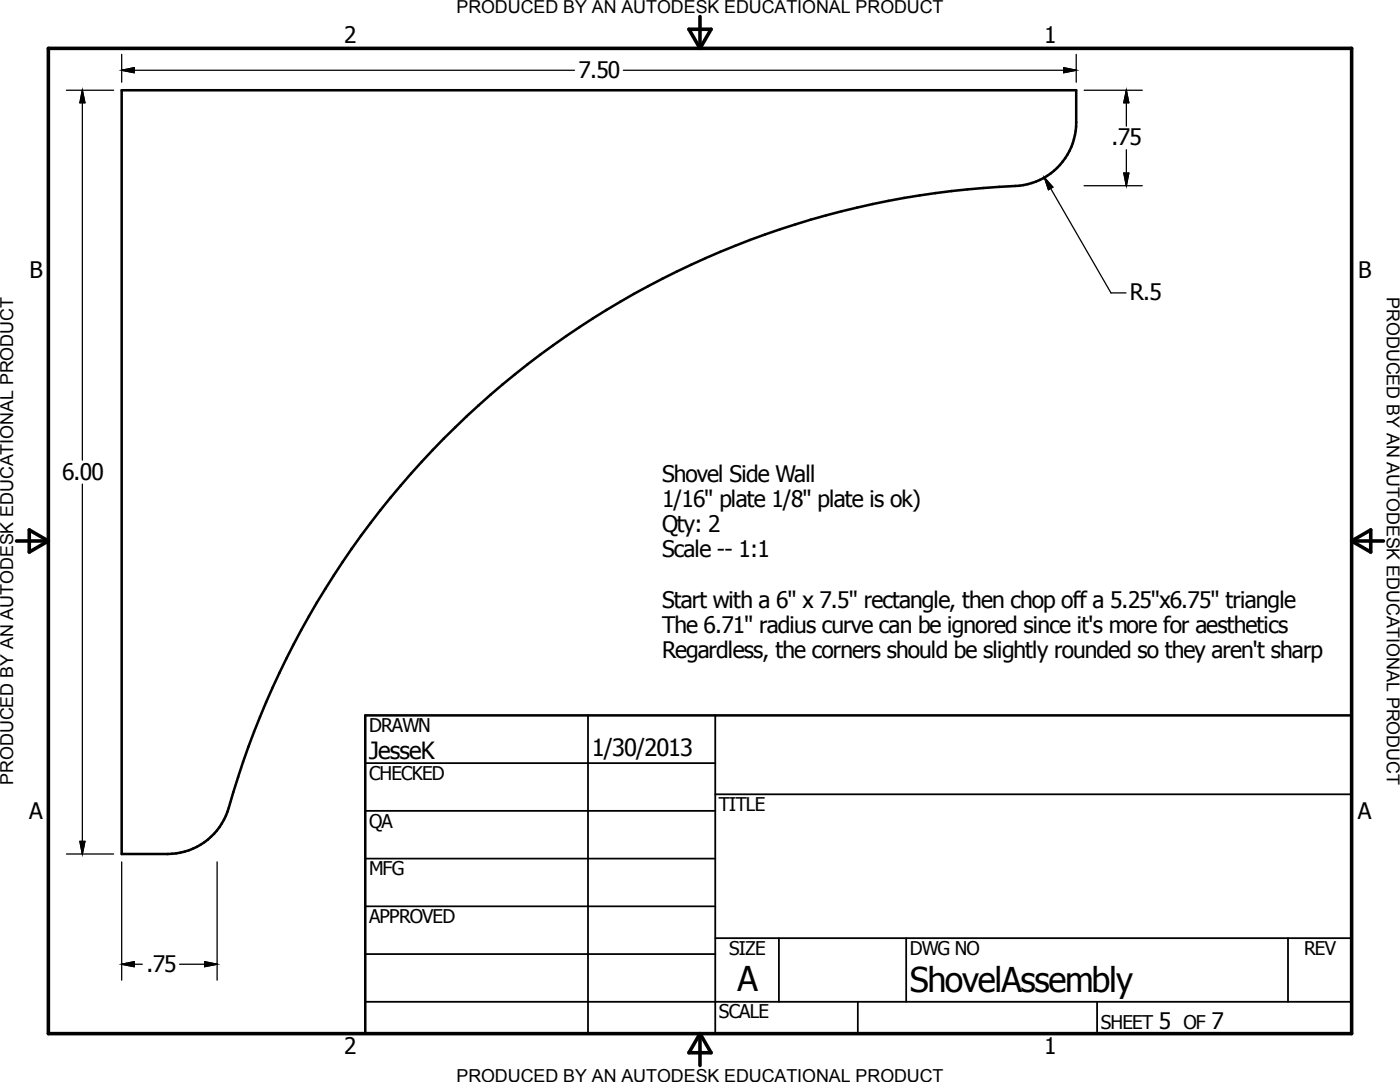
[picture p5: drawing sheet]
<svg xmlns="http://www.w3.org/2000/svg" width="279mm" height="216mm" viewBox="0 0 279 216" stroke-linecap="round" stroke-linejoin="round" font-family="sans-serif">
<defs><g id="words">
<g font-size="6.8">
<text x="147.2" y="197.7">A</text>
<text x="181.6" y="197.9">ShovelAssembly</text>
</g>
<g font-size="4.7">
<text x="73.7" y="151.4">JesseK</text>
<text x="118.1" y="150.8">1/30/2013</text>
</g>
<g font-size="4.5">
<text x="68.7" y="8.7">2</text>
<text x="208.4" y="8.7">1</text>
<text x="115.5" y="15.5">7.50</text>
<text x="221.8" y="29">.75</text>
<text x="5.9" y="55.5">B</text>
<text x="225.5" y="59.9">R.5</text>
<text x="271" y="55.5">B</text>
<text x="12.4" y="95.7">6.00</text>
<text x="132.1" y="96.2">Shovel Side Wall</text>
<text x="132.1" y="101.2">1/16&quot; plate 1/8&quot; plate is ok)</text>
<text x="132.1" y="106.2">Qty: 2</text>
<text x="132.1" y="111.2">Scale -- 1:1</text>
<text x="132.1" y="121.3">Start with a 6&quot; x 7.5&quot; rectangle, then chop off a 5.25&quot;x6.75&quot; triangle</text>
<text x="132.1" y="126.3">The 6.71&quot; radius curve can be ignored since it's more for aesthetics</text>
<text x="132.1" y="131.3">Regardless, the corners should be slightly rounded so they aren't sharp</text>
<text x="5.8" y="163.4">A</text>
<text x="271" y="163.4">A</text>
<text x="29.2" y="193.9">.75</text>
<text x="231.3" y="205.4">5</text>
<text x="241.8" y="205.4">7</text>
<text x="68.7" y="210.3">2</text>
<text x="208.4" y="210.3">1</text>
</g>
<g font-size="3.8">
<text x="73.7" y="146">DRAWN</text>
<text x="73.7" y="155.6">CHECKED</text>
<text x="143.5" y="161.8">TITLE</text>
<text x="73.7" y="165.2">QA</text>
<text x="73.7" y="174.7">MFG</text>
<text x="73.7" y="184.2">APPROVED</text>
<text x="145.5" y="190.5">SIZE</text>
<text x="181.6" y="190.6">DWG NO</text>
<text x="260.3" y="190.5">REV</text>
<text x="143.5" y="203.2">SCALE</text>
<text x="219.7" y="205.4">SHEET</text>
<text x="236.2" y="205.4">OF</text>
</g>
<g font-size="3.6">
<text x="91.1" y="2.6">PRODUCED BY AN AUTODESK EDUCATIONAL PRODUCT</text>
<text x="276.8" y="59.4" transform="rotate(90 276.8 59.4)">PRODUCED BY AN AUTODESK EDUCATIONAL PRODUCT</text>
<text x="2.6" y="156.5" transform="rotate(-90 2.6 156.5)">PRODUCED BY AN AUTODESK EDUCATIONAL PRODUCT</text>
<text x="91.1" y="215.9">PRODUCED BY AN AUTODESK EDUCATIONAL PRODUCT</text>
</g>
</g></defs>
<path d="M24.3 18h190.5v6.4a12.7 12.7 0 0 1-12.2 12.7 170.6 170.6 0 0 0-157.2 124.9 12.7 12.7 0 0 1-11.9 8.4h-9.2zM72.9 142.7h196.8v63.5h-196.8z" fill="none" stroke="#000" stroke-width=".51"/>
<path d="M9.7 9.7h260v196.5h-260zM137.5 5.8h4.4l-2.2 3.9zM139.7 3.3v6.4M3.3 107.9h6.4M5.8 105.7l3.9 2.2-3.9 2.3zM269.7 107.9h6.4M269.7 107.9l3.9-2.2v4.5zM139.7 206.2v6.4M139.7 206.2l2.2 3.9h-4.4z" fill="none" stroke="#000" stroke-width=".71"/>
<g fill="none" stroke="#000" stroke-width=".36">
<path d="M72.9 152.3h69.8M117.3 142.7v63.5M142.7 158.5h127M142.7 142.7v63.5M72.9 161.8h69.8M72.9 171.3h69.8M72.9 180.8h69.8M72.9 190.4h69.8M72.9 199.9h196.8M142.7 187.2h127M155.4 187.2v12.7M171.2 199.9v6.3"/>
<path d="M180.8 187.2v12.7M218.9 199.9v6.3M257 187.2v12.7"/>
</g>
<g fill="none" stroke="#000" stroke-width=".25">
<path d="M13.3 18h9.4M16.4 18l.5 2.5h-.9zM16.4 18v73.8M24.3 14l2.5-.5v1zM24.3 10.8v5.6M24.3 14h90.4M124.4 14h90.4M212.3 13.5l2.5 .5-2.5 .5zM214.8 10.8v5.6M216.4 18h11.6M224.8 18v7.2M224.8 18l.5 2.5h-1z"/>
<path d="M208.4 35.4l13.3 23h3M208.4 35.4l1.7 1.9-.9 .5zM216.4 37.1h11.6M224.3 34.5h1l-.5 2.6zM224.8 29.9v7.2M16.4 96.6v73.8M13.3 170.4h9.4M16 167.9h.9l-.5 2.5zM24.3 172v23.6M43.3 172v23.6M24.3 192.4h4.1M24.3 192.4l2.5-.5v1z"/>
<path d="M35.8 192.4h7.5M40.8 191.9l2.5 .5-2.5 .5z"/>
</g>
<path d="M24.3 14l2.5-.5v1zM212.3 13.5l2.5 .5-2.5 .5zM16.4 18l.5 2.5h-.9zM208.4 35.4l1.7 1.9-.9 .5zM224.3 34.5h1l-.5 2.6zM224.8 18l.5 2.5h-1zM16 167.9h.9l-.5 2.5zM24.3 192.4l2.5-.5v1zM40.8 191.9l2.5 .5-2.5 .5z" fill="#000" stroke="#000" stroke-width=".25"/>
<use href="#words"/>
</svg>
